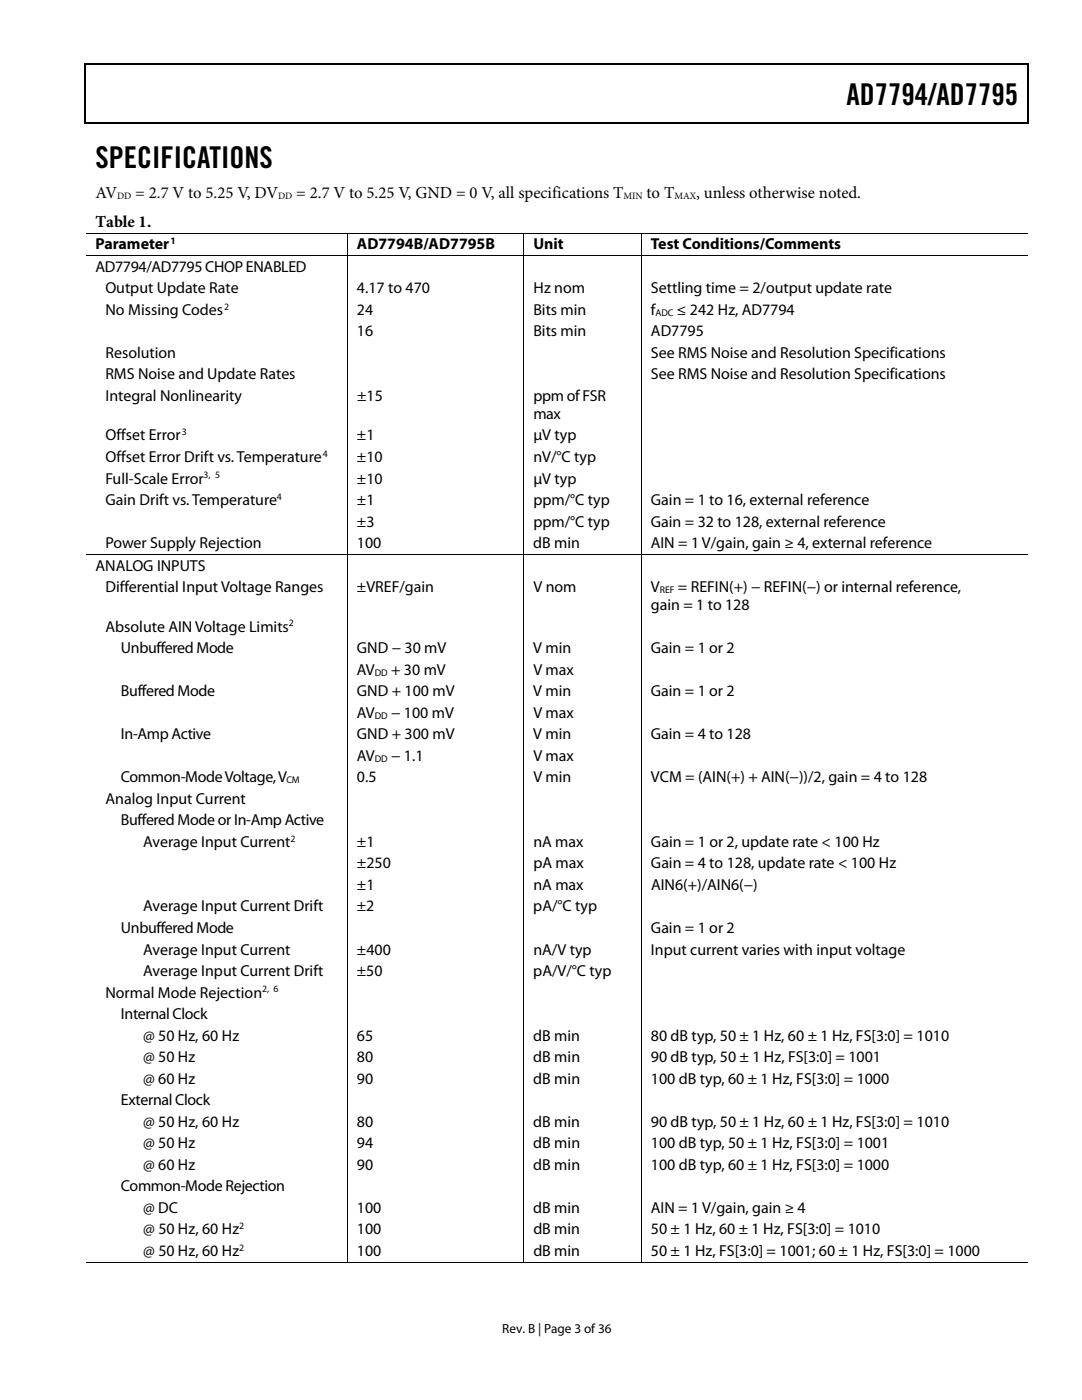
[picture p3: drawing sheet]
<svg xmlns="http://www.w3.org/2000/svg" width="216mm" height="279mm" viewBox="0 0 216 279" stroke-linecap="round" stroke-linejoin="round" font-family="sans-serif">
<defs><g id="words">
<g font-size="6">
<text x="168.9" y="21">AD7794/AD7795</text>
<text x="19" y="33.6">SPECIFICATIONS</text>
</g>
<g font-size="3.3">
<text x="19" y="39.5">AV</text>
<text x="27" y="39.5">= 2.7 V to 5.25 V, DV</text>
<text x="59.1" y="39.5">= 2.7 V to 5.25 V, GND = 0 V, all specifications T</text>
<text x="129" y="39.5">to T</text>
<text x="138.9" y="39.5">, unless otherwise noted.</text>
<text x="19" y="45.2">Table 1.</text>
</g>
<g font-size="3.2">
<text x="19" y="49.8">Parameter</text>
<text x="71.2" y="49.8">AD7794B/AD7795B</text>
<text x="106.4" y="49.8">Unit</text>
<text x="129.9" y="49.8">Test Conditions/Comments</text>
<text x="19" y="54.2">AD7794/AD7795 CHOP ENABLED</text>
<text x="21" y="58.5">Output Update Rate</text>
<text x="71.2" y="58.5">4.17 to 470</text>
<text x="106.4" y="58.5">Hz nom</text>
<text x="129.9" y="58.5">Settling time = 2/output update rate</text>
<text x="21" y="62.8">No Missing Codes</text>
<text x="71.2" y="62.8">24</text>
<text x="106.4" y="62.8">Bits min</text>
<text x="129.9" y="62.8">f</text>
<text x="135.1" y="62.8">≤ 242 Hz, AD7794</text>
<text x="21" y="71.4">Resolution</text>
<text x="71.2" y="67.1">16</text>
<text x="106.4" y="67.1">Bits min</text>
<text x="129.9" y="71.4">See RMS Noise and Resolution Specifications</text>
<text x="129.9" y="67.1">AD7795</text>
<text x="21" y="75.7">RMS Noise and Update Rates</text>
<text x="129.9" y="75.7">See RMS Noise and Resolution Specifications</text>
<text x="21" y="80">Integral Nonlinearity</text>
<text x="71.2" y="80">±15</text>
<text x="106.4" y="80">ppm of FSR</text>
<text x="106.4" y="83.6">max</text>
<text x="21" y="87.9">Offset Error</text>
<text x="71.2" y="87.9">±1</text>
<text x="106.4" y="87.9">μV typ</text>
<text x="21" y="92.2">Offset Error Drift vs. Temperature</text>
<text x="71.2" y="92.2">±10</text>
<text x="106.4" y="92.2">nV/°C typ</text>
<text x="21" y="96.5">Full-Scale Error</text>
<text x="21" y="100.8">Gain Drift vs. Temperature</text>
<text x="71.2" y="96.5">±10</text>
<text x="71.2" y="100.8">±1</text>
<text x="106.4" y="96.5">μV typ</text>
<text x="106.4" y="100.8">ppm/°C typ</text>
<text x="129.9" y="100.8">Gain = 1 to 16, external reference</text>
<text x="71.2" y="105.1">±3</text>
<text x="106.4" y="105.1">ppm/°C typ</text>
<text x="129.9" y="105.1">Gain = 32 to 128, external reference</text>
<text x="19" y="113.9">ANALOG INPUTS</text>
<text x="21" y="109.4">Power Supply Rejection</text>
<text x="71.2" y="109.4">100</text>
<text x="106.4" y="109.4">dB min</text>
<text x="129.9" y="109.4">AIN = 1 V/gain, gain ≥ 4, external reference</text>
<text x="21" y="118.2">Differential Input Voltage Ranges</text>
<text x="71.2" y="118.2">±VREF/gain</text>
<text x="106.4" y="118.2">V nom</text>
<text x="129.9" y="118.2">V</text>
<text x="135.3" y="118.2">= REFIN(+) − REFIN(−) or internal reference,</text>
<text x="129.9" y="121.8">gain = 1 to 128</text>
<text x="21" y="126">Absolute AIN Voltage Limits</text>
<text x="24.1" y="130.3">Unbuffered Mode</text>
<text x="71.2" y="130.3">GND − 30 mV</text>
<text x="106.4" y="130.3">V min</text>
<text x="129.9" y="130.3">Gain = 1 or 2</text>
<text x="71.2" y="134.6">AV</text>
<text x="78" y="134.6">+ 30 mV</text>
<text x="106.4" y="134.6">V max</text>
<text x="24.1" y="138.9">Buffered Mode</text>
<text x="71.2" y="138.9">GND + 100 mV</text>
<text x="71.2" y="143.2">AV</text>
<text x="78" y="143.2">− 100 mV</text>
<text x="106.4" y="138.9">V min</text>
<text x="106.4" y="143.2">V max</text>
<text x="129.9" y="138.9">Gain = 1 or 2</text>
<text x="24.1" y="147.5">In-Amp Active</text>
<text x="71.2" y="147.5">GND + 300 mV</text>
<text x="106.4" y="147.5">V min</text>
<text x="129.9" y="147.5">Gain = 4 to 128</text>
<text x="71.2" y="151.8">AV</text>
<text x="78" y="151.8">− 1.1</text>
<text x="106.4" y="151.8">V max</text>
<text x="21" y="160.4">Analog Input Current</text>
<text x="24.1" y="156.1">Common-Mode Voltage, V</text>
<text x="71.2" y="156.1">0.5</text>
<text x="106.4" y="156.1">V min</text>
<text x="129.9" y="156.1">VCM = (AIN(+) + AIN(−))/2, gain = 4 to 128</text>
<text x="24.1" y="164.7">Buffered Mode or In-Amp Active</text>
<text x="28.6" y="169">Average Input Current</text>
<text x="71.2" y="173.3">±250</text>
<text x="71.2" y="169">±1</text>
<text x="106.4" y="173.3">pA max</text>
<text x="106.4" y="169">nA max</text>
<text x="129.9" y="173.3">Gain = 4 to 128, update rate &lt; 100 Hz</text>
<text x="129.9" y="169">Gain = 1 or 2, update rate &lt; 100 Hz</text>
<text x="71.2" y="177.6">±1</text>
<text x="106.4" y="177.6">nA max</text>
<text x="129.9" y="177.6">AIN6(+)/AIN6(−)</text>
<text x="28.6" y="181.9">Average Input Current Drift</text>
<text x="71.2" y="181.9">±2</text>
<text x="106.4" y="181.9">pA/°C typ</text>
<text x="24.1" y="186.2">Unbuffered Mode</text>
<text x="28.6" y="190.5">Average Input Current</text>
<text x="71.2" y="190.5">±400</text>
<text x="106.4" y="190.5">nA/V typ</text>
<text x="129.9" y="186.2">Gain = 1 or 2</text>
<text x="129.9" y="190.5">Input current varies with input voltage</text>
<text x="28.6" y="194.8">Average Input Current Drift</text>
<text x="71.2" y="194.8">±50</text>
<text x="106.4" y="194.8">pA/V/°C typ</text>
<text x="21" y="199.1">Normal Mode Rejection</text>
<text x="24.1" y="203.4">Internal Clock</text>
<text x="28.6" y="207.7">@ 50 Hz, 60 Hz</text>
<text x="71.2" y="207.7">65</text>
<text x="106.4" y="207.7">dB min</text>
<text x="129.9" y="207.7">80 dB typ, 50 ± 1 Hz, 60 ± 1 Hz, FS[3:0] = 1010</text>
<text x="28.6" y="212">@ 50 Hz</text>
<text x="71.2" y="212">80</text>
<text x="106.4" y="212">dB min</text>
<text x="129.9" y="212">90 dB typ, 50 ± 1 Hz, FS[3:0] = 1001</text>
<text x="24.1" y="220.6">External Clock</text>
<text x="28.6" y="216.3">@ 60 Hz</text>
<text x="71.2" y="216.3">90</text>
<text x="106.4" y="216.3">dB min</text>
<text x="129.9" y="216.3">100 dB typ, 60 ± 1 Hz, FS[3:0] = 1000</text>
<text x="28.6" y="224.9">@ 50 Hz, 60 Hz</text>
<text x="71.2" y="224.9">80</text>
<text x="106.4" y="224.9">dB min</text>
<text x="129.9" y="224.9">90 dB typ, 50 ± 1 Hz, 60 ± 1 Hz, FS[3:0] = 1010</text>
<text x="28.6" y="229.2">@ 50 Hz</text>
<text x="28.6" y="233.4">@ 60 Hz</text>
<text x="71.2" y="229.2">94</text>
<text x="71.2" y="233.4">90</text>
<text x="106.4" y="233.4">dB min</text>
<text x="106.4" y="229.2">dB min</text>
<text x="129.9" y="233.4">100 dB typ, 60 ± 1 Hz, FS[3:0] = 1000</text>
<text x="129.9" y="229.2">100 dB typ, 50 ± 1 Hz, FS[3:0] = 1001</text>
<text x="24.1" y="237.7">Common-Mode Rejection</text>
<text x="28.6" y="242">@ DC</text>
<text x="71.2" y="242">100</text>
<text x="106.4" y="242">dB min</text>
<text x="129.9" y="242">AIN = 1 V/gain, gain ≥ 4</text>
<text x="28.6" y="246.3">@ 50 Hz, 60 Hz</text>
<text x="28.6" y="250.6">@ 50 Hz, 60 Hz</text>
<text x="71.2" y="246.3">100</text>
<text x="71.2" y="250.6">100</text>
<text x="106.4" y="250.6">dB min</text>
<text x="106.4" y="246.3">dB min</text>
<text x="129.9" y="250.6">50 ± 1 Hz, FS[3:0] = 1001; 60 ± 1 Hz, FS[3:0] = 1000</text>
<text x="129.9" y="246.3">50 ± 1 Hz, 60 ± 1 Hz, FS[3:0] = 1010</text>
</g>
<text font-size="2.6" x="100.2" y="266">Rev. B | Page 3 of 36</text>
<g font-size="1.9">
<text x="23.4" y="39.7">DD</text>
<text x="55.5" y="39.7">DD</text>
<text x="124.4" y="39.7">MIN</text>
<text x="134.6" y="39.7">MAX</text>
<text x="34" y="48.7">1</text>
<text x="44.7" y="61.8">2</text>
<text x="130.8" y="63">ADC</text>
<text x="36.3" y="86.8">3</text>
<text x="40.6" y="95.4">3, 5</text>
<text x="64.4" y="91.1">4</text>
<text x="55.3" y="99.7">4</text>
<text x="131.7" y="118.3">REF</text>
<text x="57.6" y="125">2</text>
<text x="74.8" y="134.8">DD</text>
<text x="74.8" y="143.4">DD</text>
<text x="74.8" y="152">DD</text>
<text x="57.2" y="156.3">CM</text>
<text x="58" y="168">2</text>
<text x="52.3" y="198">2, 6</text>
<text x="47.7" y="245.3">2</text>
<text x="47.7" y="249.6">2</text>
</g>
</g></defs>
<path d="M16.9 12.7h.2v1h-.2zM205.1 12.7h.2v1h-.2zM205.1 12.7h.2v.3h-.2zM82.3 24.4h.2v.3h-.2zM205.1 24.4h.2v.3h-.2z" fill="#000"/>
<path d="M16.9 12.8h188.2M17 13.7v11M205.2 13.7v11M205.1 24.5h-188.2" fill="none" stroke="#000" stroke-width=".25"/>
<g fill="none" stroke="#000" stroke-width=".2">
<path d="M17.1 46.5h187.9M17.1 51h187.9M69.3 46.6v4.3M69.3 51.1v59.5M104.5 46.6v4.3M104.5 51.1v59.5M128 46.6v4.3M128 51.1v59.5M17.1 110.7h187.9M69.3 110.7v141.1M104.5 110.7v141.1M128 110.7v141.1"/>
<path d="M17.1 251.9h187.9"/>
</g>
<use href="#words"/>
</svg>
